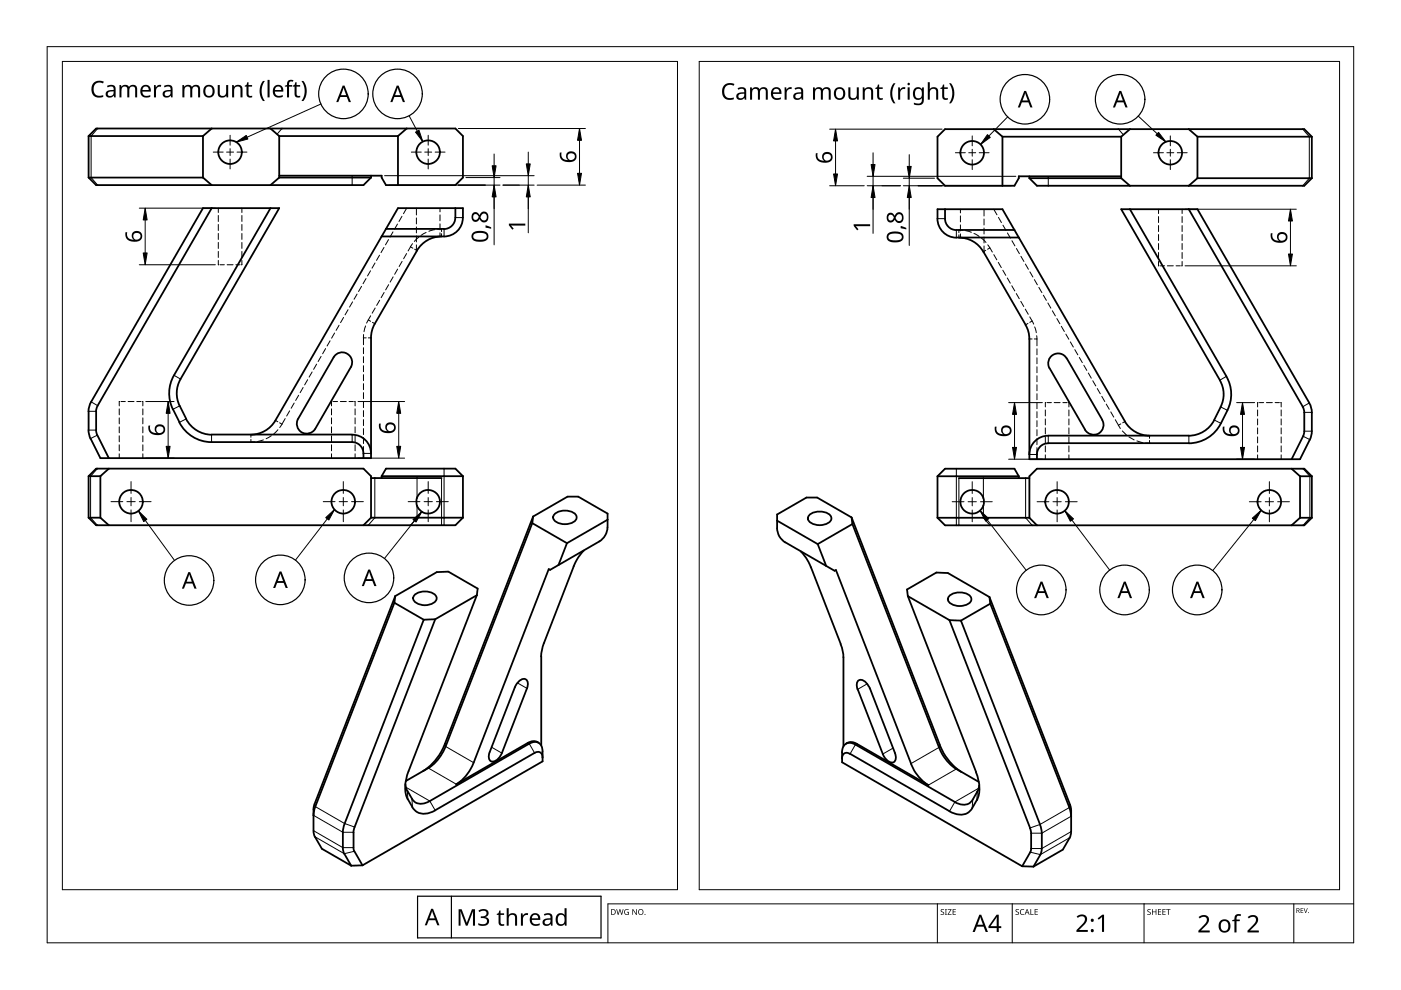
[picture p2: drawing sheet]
<svg xmlns="http://www.w3.org/2000/svg" width="297mm" height="210mm" viewBox="0 0 297 210" stroke-linecap="round" stroke-linejoin="round" font-family="sans-serif">
<g fill="none" stroke="#000" stroke-width=".38">
<path d="M18.8 37.6l1.6 1.6h56.7l1.6-1.6M18.8 28.8l1.6-1.6h76.2l1.6 1.6v8.8l-1.6 1.6h-14.8l-.9-1.6v-.4h-21.7M18.8 37.6h24.2M18.8 28.8v8.8M18.8 28.8h24.2M43 37.6l1.9 1.6M43 28.8v8.8M44.9 27.2l-1.9 1.6M57.4 27.2l1.8 1.6M59.2 28.8h25.2M59.2 37.6l-1.8 1.6M59.2 28.8v8.8"/>
<path d="M78.7 37.6h-19.5M78.7 37.2v.4M84.4 28.8v10.4M86.2 27.2l-1.8 1.6M210.7 27.4l1.8 1.6M212.5 29v10.4M212.5 29h25.2M218.3 37.4v.4M218.3 37.8l1.6 1.6h56.6l1.6-1.6M237.7 37.8h-19.4M237.7 37.8l1.9 1.6M237.7 29v8.8"/>
<path d="M239.6 27.4l-1.9 1.6M252 27.4l1.9 1.6M253.9 37.8h24.2M253.9 29v8.8M253.9 37.8l-1.9 1.6M253.9 29h24.2M278.1 29l-1.6-1.6h-76.1l-1.6 1.6v8.8l1.6 1.6h14.7l.9-1.6v-.4h21.7M278.1 29v8.8M44.9 44.1l-24.2 41.9-.3 1.2M57.4 44.1l-20.5 35.5M80.9 50.1l-22.5 39M88.4 53.1l-8.9 15.5-.7 2-.1 26.5h-57.4l-2.1-4.1"/>
<path d="M93.6 50.1a6 6 0 0 0-5.2 3M96.5 46.2a2.4 2.4 0 0 1-2.4 2.4l-12.3-.1M96.6 44.1v2M98.1 46.2a4 4 0 0 1-4 3.9h-13.2M98.2 46.1v-2h-13.8l-3.5 6M200.4 44.4a3.9 3.9 0 0 0 .9 3.8l.9 .5 .5 .1h12.4M202.8 50.4h13.2M203.3 50.4a5.9 5.9 0 0 1 5.2 3M208.5 53.4l8.9 15.5M216 50.4l-3.5-6h-13.7a5.5 5.5 0 0 0 1.1 4.8 4 4 0 0 0 2.8 1.2M216 50.4l22.5 39a6.1 6.1 0 0 0 5.2 3M239.6 44.4l20.4 35.4"/>
<path d="M252 44.4l24.3 42.1 .2 1v4.5l-2.7 5.4M36.9 79.6a7.7 7.7 0 0 0-.2 7.2M217.4 68.9l.6 1.4 .2 1.6M218.3 71.9v25.5h57.3l2.1-4.2M226.1 76a2.1 2.1 0 0 0-2.8-.8 2.1 2.1 0 0 0-.8 2.9l7.6 13a2.08 2.08 0 0 0 2.8 .8 2.08 2.08 0 0 0 .8-2.9M226.2 76l7.5 13M260 79.8a7.5 7.5 0 0 1 .2 7.2M18.8 91.2l.4 1.8M18.8 87.2v4M20.4 91.2l.2 1.1 2.5 4.8M20.4 87.2v4M23.1 99.4l-1.8 1.6"/>
<path d="M36.7 86.8l1.4 2.7M38 89.5a7.7 7.7 0 0 0 6.8 4.2M38.3 80.4a6 6 0 0 0-.2 5.7l1.4 2.7M38.3 80.4l20.9-36.3h-16.2l-23.7 41.1-.3 .8-.2 1.2M39.5 88.8a6.2 6.2 0 0 0 5.3 3.4M58.4 89.2a6.1 6.1 0 0 1-5.2 3M63.2 88.8l7.5-13.1a2.1 2.1 0 0 1 2.9-.7 2.1 2.1 0 0 1 .8 2.8l-7.6 13.1a2.11 2.11 0 0 1-2.8 .8 2.11 2.11 0 0 1-.8-2.9M74.6 92.2a3.9 3.9 0 0 1 4.1 4M74.6 93.7a2.38 2.38 0 0 1 2.4 2.5l.1 .9M74.7 92.1h-29.8M74.7 93.7h-29.8M219.9 96.4v1"/>
<path d="M257.4 89.1a6.1 6.1 0 0 1-5.3 3.3h-29.8a4 4 0 0 0-4.1 4M258.6 80.6a5.8 5.8 0 0 1 .2 5.7M258.6 80.6l-20.9-36.2h16.2l23.9 41.4 .3 1.2v4.5l-.4 1.7M258.8 86.3l-1.4 2.7M258.8 89.8a7.5 7.5 0 0 1-6.7 4.2h-29.9a2.37 2.37 0 0 0-2.4 2.4M260.2 87l-1.3 2.8M273.8 99.4l1.8 1.6M18.8 101l1.6-1.6h56.7l1.6 1.6v8.8M18.8 101v8.8M18.8 101h2.5M18.8 109.8l1.6 1.6h76.2l1.6-1.6M18.8 109.8h2.5"/>
<path d="M21.3 109.8l1.8 1.6M21.3 101v8.8M78.7 109.8l-1.6 1.6M78.7 109.8h19.5M78.7 101.4h14.9M80.9 101v.4M80.9 101h17.3M98.2 101v8.8M98.2 101l-1.6-1.6h-14.8l-.9 1.6M112.9 110.9l-18.4 47.4M112.9 110.9l7.3 4.3M113 109.5l-18.7 48.2"/>
<path d="M113 109.5l7.3-4.2h2.3l6.2 3.6v3a3.6 3.6 0 0 1-1.7 2.9l-8.7 5M113 109.5l-.1 1.4M117.6 109a3.4 3.4 0 0 1 4.6 .3 1.24 1.24 0 0 1-1.2 1.6 3.4 3.4 0 0 1-3.6-.8l-.1-.4zM118.4 119.8l-1.8 1-.3-.1-15.9 41M120.2 115.2l-1.8 4.6M123.8 116.7a10.1 10.1 0 0 0-2.2 3.4l-6.5 16.7-.4 2.4M128.8 110.2l-8.6 5M164.8 112a3.6 3.6 0 0 0 1.7 3l10.5 6 .2-.1 16 41a9 9 0 0 0 3.6 4.6l-15.1-8.8a1.97 1.97 0 0 0-2.3 0M164.8 110.4l8.6 5M169.8 116.9a9.3 9.3 0 0 1 2.1 3.4M171.6 109.2a3.7 3.7 0 0 1 4.3 0 1.19 1.19 0 0 1 .2 1.2 1.19 1.19 0 0 1-1.1 .7 3.3 3.3 0 0 1-3.6-.8l-.1-.4zM173.4 115.4l1.8 4.6"/>
<path d="M180.6 109.7l18.6 48.2a12.2 12.2 0 0 0 4.7 5.8M180.6 109.7l-7.4-4.2h-2.2l-6.2 3.6v2.9M180.6 109.7l.1 1.4M180.7 111.1l18.4 47.4a9.4 9.4 0 0 0 3.6 4.5M180.7 111.1l-7.3 4.3M198.8 101h17.2M198.8 109.8l1.6 1.6h76.1l1.6-1.6M198.8 109.8h19.5M198.8 101l1.6-1.6h14.7l.9 1.6M198.8 101v8.8M216 101v.4M218.3 109.8l1.6 1.6"/>
<path d="M218.3 101.4h-15M275.6 109.8h2.5M275.6 109.8l-1.8 1.6M275.6 101v8.8M278.1 101h-2.5M278.1 101l-1.6-1.6h-56.6l-1.6 1.6v8.8M278.1 101v8.8M83.6 127.8l6.2 3.6M83.6 127.8l-16.7 43.2M83.8 126.4l-.2 1.4M83.8 126.4l-17.1 44.1M87.9 126.1a3.4 3.4 0 0 1 4.6 .4 1.26 1.26 0 0 1-1.1 1.6 3.3 3.3 0 0 1-3.7-.9l-.1-.4z"/>
<path d="M89.8 131.4l-16.7 43.2M92.3 131.3l-17.1 44.1-.3 1.1M92.3 131.3l-2.5 .1M101.1 126.2l.2-1.4-6.2-3.6-2.5 .1-8.8 5.1M101.1 126.2l-8.8 5.1M101.1 126.2l-14.5 37.3M114.8 139.1v18.9M171.9 120.2l6.4 16.4M178.2 136.6l.6 2.3v19.3M192.5 126.4l-.2-1.4 6.2-3.6 2.5 .1 8.8 5.1M192.5 126.4l8.8 5.1M192.5 126.4l14.4 37.3"/>
<path d="M201.3 131.5l17.2 44.3 .1 .9M201.3 131.5l2.4 .1M201.3 126.3a3.7 3.7 0 0 1 4.3 0 1.19 1.19 0 0 1 .2 1.3 1.19 1.19 0 0 1-1.1 .7 3.3 3.3 0 0 1-3.6-.9l-.1-.3zM203.7 131.6l16.8 43.2M209.8 126.6l.2 1.4M209.8 126.6l17.1 44M210 128l-6.3 3.6M210 128l16.7 43.2M94.3 157.7a11.8 11.8 0 0 1-4.6 5.8M94.4 158.3a9.6 9.6 0 0 1-3.6 4.6M109.1 145.8a2.8 2.8 0 0 1 2.1-1.9 1.31 1.31 0 0 1 .5 2.1l-5.3 13.7a2.74 2.74 0 0 1-2 1.8 1.31 1.31 0 0 1-.6-2M109.2 145.7l-5.4 13.7"/>
<path d="M111.9 157.5l-15.2 8.8a9.5 9.5 0 0 0 3.7-4.6M112.2 157.7a1.72 1.72 0 0 1 2-.2 1.72 1.72 0 0 1 .8 1.8v2.1l-38.1 22.1M112.2 157.7l-21.1 12.1M114.2 157.5l-.3-.2a1.9 1.9 0 0 0-2 .2M178.5 159.5v2.1l38.2 22.1M180.2 159.9a1.03 1.03 0 0 0-1.2-.2 1.03 1.03 0 0 0-.5 1.1M180.2 159.8l21.1 12.2a3.5 3.5 0 0 0 4.4-.1l.2-.2a7.2 7.2 0 0 0 1-8M181.4 157.9a1.75 1.75 0 0 0-2-.2 1.75 1.75 0 0 0-.9 1.8M181.4 157.9l21 12.1M181.8 146.2a1.34 1.34 0 0 1 .6-2.1 2.9 2.9 0 0 1 2 1.8l5.3 13.8a1.31 1.31 0 0 1-.5 2 2.9 2.9 0 0 1-2-1.8M181.9 146.2l5.3 13.7M66.5 176.2l.3 1.2 1.4 2.6 6.3 3.5"/>
<path d="M66.7 170.5l-.2 1.1v4.5M66.8 171l-.3 1.9M72.7 176.5l.1 3.9 1.7 3.1M73.1 174.6l-.4 1.9M75 176.5l-.1 3.2 .2 .8M85.9 166.3l.4 1.4M86.4 167.6l.9 1.7a2.26 2.26 0 0 0 3.3 .8l.5-.2M86.5 169.5l1 1.6M86.6 163.5a7.5 7.5 0 0 0-.2 6M87.4 171.2a3.1 3.1 0 0 0 4.2 .9l.6-.3M90.8 162.8l-4.8 2.8M115 160.6a1.03 1.03 0 0 0-.5-1.1 1.03 1.03 0 0 0-1.2 .2l-21 12.1"/>
<path d="M202.8 163l4.7 2.8M206.2 169.6a2.25 2.25 0 0 1-3.2 .7l-.6-.2M207.2 167.8l-1 1.7M207.6 166.5l-.4 1.4M218.6 179.9l-.2 .8-1.7 3M218.6 176.7v3.2M220.5 174.8l.4 1.5v3.6M220.9 179.9l-.3 1.3M226.7 171.3l.3 .7 .1 1.1M226.8 177.6l-1.5 2.5-6.2 3.6M226.9 170.7l.2 1.1M227.1 176.3l-.3 1.3"/>
<path d="M227.1 171.8v4.5M75.1 180.5l1.8 3M76.9 183.5h-2.4M216.7 183.7h2.4M220.6 181.2l-1.5 2.5"/>
<circle cx="48.8" cy="32.3" r="2.5"/>
<circle cx="90.8" cy="32.3" r="2.49"/>
<circle cx="206.1" cy="32.4" r="2.5"/>
<circle cx="248.1" cy="32.4" r="2.5"/>
<circle cx="27.8" cy="106.4" r="2.5"/>
<circle cx="72.8" cy="106.4" r="2.5"/>
<circle cx="90.8" cy="106.4" r="2.51"/>
<circle cx="206.1" cy="106.4" r="2.5"/>
<circle cx="224.1" cy="106.4" r="2.5"/>
<circle cx="269.1" cy="106.4" r="2.5"/>
</g>
<g fill="none" stroke="#000" stroke-width=".21">
<path d="M20.7 27.2l-1.4 1.6v8.8l1.4 1.6M59.8 27.2l-1.1 1.3M74.7 37.2v2M222.3 37.4v2M237.1 27.4l1.1 1.2M276.2 27.4l1.4 1.6v8.8l-1.4 1.6M94.2 48.5v1.6M96.6 46.1h1.6M198.8 46.4h1.6M202.8 48.8v1.6M36.9 79.6l1.4 .8M260 79.8l-1.4 .8"/>
<path d="M18.8 87.2h1.6M19.3 85.2l1.4 .8M20.4 91.2h-1.6M20.6 92.3l-1.4 .7M20.6 99.4l-1.4 1.6v8.8l1.4 1.6M38.1 86.1l-1.4 .7M39.5 88.8l-1.4 .7M44.9 92.1v1.6M74.7 92.1v1.6M78.7 96.1h-1.6M94.2 99.4v12M202.8 99.4v12"/>
<path d="M219.9 96.4h-1.6M222.3 92.4v1.6M252.1 92.4v1.6M257.4 89l1.5 .8M258.8 86.3l1.4 .7M276.3 92.5l1.4 .7M276.3 99.4l1.4 1.6v8.8l-1.4 1.6M276.5 87.4h1.6M277.6 85.4l-1.4 .8M278.1 91.4h-1.6M79.5 101.4v8.4l-1.4 1.6M88.4 101.4v4.2"/>
<path d="M88.4 107.2v2.6l-1.4 1.6M93.6 101.4v10M203.3 101.4v10M208.5 101.4v4.2M208.5 107.2v2.6l1.4 1.6M217.4 101.4v8.4l1.4 1.6M94.3 157.7l.2 .6 5.9 3.4M104.2 158.4l2.2 1.3M109.7 144.8l2 1.2M111.9 157.5l.3 .2 1.1 1.9M181.7 157.7l-.3 .2-1.2 1.9M183.9 145l-2 1.2"/>
<path d="M189.4 158.6l-2.2 1.3M199.2 157.9l-.1 .6-5.9 3.4M66.5 176.1l6.2 3.6h2.3M66.5 172.9l6.2 3.6h2.3M66.7 170.5l.2 .5 6.2 3.6 2.1 .8M66.8 177.4l6.2 3.6 2.1-.5M86.1 166.9l5 2.9 1.2 2M86.4 167.6l.1 1.9M87.3 169.3l.2 1.8M90.8 162.8l5.9 3.5M202.8 163l-6 3.5M206.2 169.5l-.1 1.8"/>
<path d="M207.2 167.8l-.1 1.9M207.5 167.1l-5.1 2.9-1.1 2M226.8 177.6l-6.2 3.6M226.9 170.6l-.2 .6-6.2 3.6-2.1 .7M227.1 173.1l-6.2 3.6h-2.3M227.1 176.3l-6.2 3.6h-2.3M218.4 180.7l2.2 .5"/>
</g>
<g fill="none" stroke="#000" stroke-width=".21">
<path d="M46.3 44.1v1M46.3 45.7v1.3M46.3 47.6v1.3M46.3 49.5v1.3M46.3 51.4v1.3M46.3 53.3v1.3M46.3 55.2v.9h.1M47.6 56.1h-.9M48.2 56.1h1.2M50 56.1h.9M51.3 44.1v1M51.3 45.7v1.3"/>
<path d="M51.3 47.6v1.3M51.3 49.5v1.3M51.3 51.4v1.3M51.3 53.3v1.3M51.3 55.2v.9h-.1M77.6 59.1l-.6 1.1M78.6 57.4l-.7 1.1M79.5 55.8l-.6 1.1M80.5 54.1l-.7 1.1M81.4 52.5l-.6 1.1M82.4 50.8l-.7 1.1M83.3 49.2l-.6 1.1"/>
<path d="M83.4 58.7l-.7 1.1M84.3 47.5l-.7 1.1M84.3 57.1l-.6 1.1M85.2 45.9l-.6 1.1M85.3 55.4l-.7 1.1M86.2 53.8l-.6 1.1M86.2 44.1l-.7 1.2M87 52.3l-.5 .9M87.5 51.7l-.5 .6M88.3 44.1v1.5M88.3 46.2v1.3M88.3 48.1v1.3"/>
<path d="M88.3 50v1.3M88.3 51.9v1.5M88.8 50.3l-1 .9M90.3 49.3l-1.1 .6M92.2 48.7l-1.3 .3M93.3 50.2l-1.1 .1M93.3 44.1v.8M93.3 45.6v1.2M93.3 47.5v1.2M93.3 49.4v.7M93.6 48.6h-.8M203.3 48.8h.8"/>
<path d="M203.6 50.4l1.1 .2M203.6 44.4v.7M203.6 45.8v1.2M203.6 47.7v1.3M203.6 49.6v.8M204.7 48.9l1.3 .3M206.5 49.5l1.1 .6M208.1 50.5l.9 .9M208.6 44.4v1.4M208.6 46.4v1.3M208.6 48.3v1.3M208.6 50.2v1.3"/>
<path d="M208.6 52.2v1.4M209.4 51.9l.4 .7M209.9 52.6l.5 .8M210.7 44.4l.7 1.1M210.7 54l.6 1.1M211.7 55.6l.6 1.1M211.7 46.1l.6 1.1M212.6 57.3l.6 1.1M212.6 47.7l.7 1.1M213.6 58.9l.6 1.1M213.6 49.4l.6 1.1M214.5 51l.7 1.1"/>
<path d="M215.5 52.7l.6 1.1M216.5 54.3l.6 1.1M217.4 56l.6 1.1M218.4 57.6l.6 1.1M219.3 59.3l.6 1.1M245.6 44.4v.9M245.6 45.9v1.3M245.6 47.8v1.3M245.6 49.7v1.3M245.6 51.6v1.3M245.6 53.5v1.3M245.6 55.4v1h.1"/>
<path d="M246 56.4h.9M247.5 56.4h1.3M250.3 56.4h-1M250.6 44.4v.9M250.6 45.9v1.3M250.6 47.8v1.3M250.6 49.7v1.3M250.6 51.6v1.3M250.6 53.5v1.3M250.6 55.4v1h-.1M66.2 78.9l-.7 1.1M67.1 77.2l-.6 1.1"/>
<path d="M68.1 75.6l-.7 1.1M69 73.9l-.6 1.1M70 72.3l-.6 1.1M70.9 70.6l-.6 1.1M71.9 69l-.6 1.1M72.8 67.3l-.6 1.1M73.8 65.7l-.6 1.1M74.7 64l-.6 1.1M75.7 62.4l-.6 1.1M76.7 60.7l-.7 1.1M77.1 73.7v1.3M77.1 75.6v1.3"/>
<path d="M77.1 77.5v1.3M77.1 79.4v1.3M77.1 70.9v2.2M77.5 69.1l-.3 1.2M78.1 67.9l-.4 .6M78.6 67l-.5 .8M79.5 65.3l-.6 1.1M80.5 63.7l-.6 1.1M81.4 62l-.6 1.1M82.4 60.4l-.6 1.1M214.5 60.6l.7 1.1M215.5 62.2l.6 1.1"/>
<path d="M216.4 63.9l.7 1.1M217.4 65.5l.6 1.1M218.3 67.2l.5 .9M218.8 68.1l.4 .6M219.4 69.3l.3 1.2M219.8 71.2v.7M219.9 71.9v1.4M219.9 74v1.2M219.9 75.9v1.2M219.9 77.8v1.2M219.9 79.7v1.2M220.3 60.9l.6 1.1"/>
<path d="M221.2 62.6l.7 1.1M222.2 64.2l.6 1.1M223.1 65.9l.7 1.1M224.1 67.5l.6 1.1M225 69.2l.7 1.1M226 70.8l.6 1.1M226.9 72.5l.7 1.1M227.9 74.1l.6 1.1M228.8 75.8l.7 1.1M229.8 77.4l.6 1.1M230.7 79.1l.7 1.1M25.3 86.7v1.3"/>
<path d="M25.3 88.6v1.3M25.3 90.5v1.3M25.3 92.4v1.3M25.3 94.3v1.3M25.3 96.2v.9M25.4 85.1h-.1v1M25.7 85.1h.9M27.2 85.1h1.2M29.9 85.1h-.9M30.2 85.1h.1v1M30.3 86.7v1.3M30.3 88.6v1.3"/>
<path d="M30.3 90.5v1.3M30.3 92.4v1.3M30.3 94.3v1.3M30.3 96.2v.9M54 93.7h-.8M55.8 93.3l-1.2 .3M57.5 92.4l-1.1 .6M58.9 91.1l-.9 .9M60.5 88.8l-1.2 1.8M61.4 87.1l-.6 1.1M62.4 85.5l-.7 1.1M63.3 83.8l-.6 1.1"/>
<path d="M64.3 82.2l-.7 1.1M65.2 80.5l-.6 1.1M70.3 86.7v1.3M70.3 88.6v1.3M70.3 90.5v1.3M70.3 92.4v1.3M70.3 94.3v1.3M70.3 96.2v.9M70.4 85.1h-.1v1M70.7 85.1h.9M72.2 85.1h1.2M74.9 85.1h-.9"/>
<path d="M75.2 85.1h.1v1M75.3 86.7v1.3M75.3 88.6v1.3M75.3 90.5v1.3M75.3 92.4v1.3M75.3 94.3v1.3M75.3 96.2v.9M77.1 81.3v1.3M77.1 83.3v1.2M77.1 85.2v1.2M77.1 87.1v1.2M77.1 89v1.2"/>
<path d="M77.1 90.9v1.2M77.1 92.8v1.2M77.1 94.7v1.4M219.9 81.6v1.2M219.9 83.5v1.2M219.9 85.4v1.3M219.9 87.3v1.3M219.9 89.2v1.3M219.9 91.1v1.3M219.9 93v1.3M219.9 94.9v1.5M221.6 86.9v1.3"/>
<path d="M221.6 88.8v1.3M221.6 90.7v1.3M221.6 92.6v1.3M221.6 94.5v1.3M221.6 96.4v1M221.7 85.4h-.1v.9M222.9 85.4h-.9M223.5 85.4h1.3M225.3 85.4h1M226.5 85.4h.1v.9M226.6 86.9v1.3M226.6 88.8v1.3"/>
<path d="M226.6 90.7v1.3M226.6 92.6v1.3M226.6 94.5v1.3M226.6 96.4v1M231.7 80.7l.6 1.1M232.6 82.4l.7 1.1M233.6 84l.6 1.1M234.6 85.7l.6 1.1M235.5 87.3l.6 1.1M236.5 89l.6 1.2M237.1 90.2l.4 .7M238 91.4l.8 .9"/>
<path d="M239.4 92.6l1.1 .7M241 93.5l1.3 .4M242.9 94h.8M266.6 86.9v1.3M266.6 88.8v1.3M266.6 90.7v1.3M266.6 92.6v1.3M266.6 94.5v1.3M266.6 96.4v1M266.7 85.4h-.1v.9M267.9 85.4h-.9M268.5 85.4h1.3"/>
<path d="M270.3 85.4h1M271.5 85.4h.1v.9M271.6 86.9v1.3M271.6 88.8v1.3M271.6 90.7v1.3M271.6 92.6v1.3M271.6 94.5v1.3M271.6 96.4v1"/>
</g>
<g fill="none" stroke="#000" stroke-width=".21">
<path d="M87 52.3l.5 .3M87.9 52.8l.5 .3M93.6 48.5v.6M93.6 49.6v.5M203.3 48.8v.5M203.3 49.8v.6M209 53.1l-.5 .3M209.9 52.6l-.5 .2M77.6 71.6h-.5M78.1 67.8l.5 .3M78.7 71.6h-.6M79 68.3l.5 .3"/>
<path d="M217.9 68.6l-.5 .3M218.8 71.9h-.5M218.8 68.1l-.5 .3M219.9 71.9h-.6M53.2 92.1v.6M53.2 93.2v.5M58.4 89.1l.5 .3M59.3 89.6l.5 .3M237.6 89.9l-.5 .3M238.5 89.4l-.5 .3M243.7 92.4v.5M243.7 93.4v.6"/>
</g>
<path d="M198.7 191.6v8.3M214.6 191.6v8.3M242.6 191.6v8.3M274.3 191.6v8.3M287 191.6h-158.1v8.3" fill="none" stroke="#000" stroke-width=".21"/>
<g fill="#000">
<path d="M130.7 192.8h.1l.3 1 .3-1h.1l.3 1 .2-1h.2l-.3 1.2h-.2l-.3-1.1-.3 1.1h-.1zM132.5 192.9l.6-.2 .2 .1v.1a.5 .5 0 0 0-.8 .4 .5 .5 0 0 0 .7 .5v-.3h-.3v-.2h.4v.6a.66 .66 0 0 1-.8-.1 .66 .66 0 0 1 0-.9zM134.1 192.8h.1l.7 1v-1h.1v1.2h-.1l-.7-1v1h-.1zM199.5 192.9l.4-.2 .3 .1-.1 .1a.25 .25 0 0 0-.4-.1 .25 .25 0 0 0 0 .4l.4 .2 .1 .4-.4 .2-.4-.1 .1-.1a.27 .27 0 0 0 .4 .1 .27 .27 0 0 0 0-.4l-.4-.3zM200.3 192.8h.5l-.2 .1v1l.2 .1h-.5l.2-.1v-1zM200.9 192.8h.8l-.6 1h.7v.2h-.9l.6-1.1h-.6zM202 192.8h.7v.1h-.6v.4h.5v.1h-.5v.4h.6v.2h-.7zM215.4 192.9l.4-.2 .2 .1v.1a.25 .25 0 0 0-.4-.1 .25 .25 0 0 0 0 .4l.4 .2v.4l-.4 .2-.3-.1 .1-.1a.27 .27 0 0 0 .4 .1 .27 .27 0 0 0-.1-.4l-.3-.3zM216.4 192.9l.4-.2 .4 .1-.1 .1a.49 .49 0 0 0-.7 .5 .49 .49 0 0 0 .7 .4 .57 .57 0 0 1-.8 0 .57 .57 0 0 1 .1-.8zM218.5 192.8h.1v1h.6v.2h-.7zM219.4 192.8h.6v.1h-.5v.4h.5v.1h-.5v.4h.5v.2h-.6zM228.3 194.3a1.21 1.21 0 0 1 1.4-.4 1.21 1.21 0 0 1 .8 1.2l-.4 .7-1.3 1.4h1.8v.4h-2.4v-.4l1.2-1.2a1.03 1.03 0 0 0 .3-1.7h-.5l-.7 .3z"/>
<path d="M232.7 194.7l1-.8h.4v3.7h-.5l.1-3.2-.7 .6zM243.3 192.9l.4-.2 .3 .1-.1 .1a.25 .25 0 0 0-.4-.1 .25 .25 0 0 0 0 .4l.4 .2 .1 .4-.4 .2-.4-.1 .1-.1a.27 .27 0 0 0 .5 .1 .27 .27 0 0 0-.1-.4l-.4-.3zM244.3 192.8h.1v.5h.6v-.5h.2v1.2h-.2v-.6h-.6v.6h-.1zM245.5 192.8h.7v.1h-.5v.4h.5v.1h-.5v.4h.5v.2h-.7zM246.5 192.8h.6v.1h-.5v.4h.5v.1h-.5v.4h.5v.2h-.6zM247.3 192.8h.9v.1h-.4v1.1h-.2v-1.1h-.3zM254.1 194.4a1.21 1.21 0 0 1 1.4-.4 1.21 1.21 0 0 1 .8 1.2l-.3 .7-1.4 1.4h1.9v.4h-2.4v-.4l1.1-1.1a1.03 1.03 0 0 0 .3-1.8h-.5l-.6 .3zM261.9 194l.5-.2h.5l.2 .1-.1 .3a.58 .58 0 0 0-.7 .1 .58 .58 0 0 0-.1 .7h.7v.3h-.7v2.4h-.5v-2.4h-.5v-.2l.5-.2zM264.5 194.4a1.21 1.21 0 0 1 1.4-.4 1.21 1.21 0 0 1 .8 1.2l-.3 .7-1.3 1.4h1.8v.4h-2.4v-.4l1.1-1.1a1.03 1.03 0 0 0 .3-1.8h-.5l-.6 .3zM275.8 192.6h.5v.1h-.4v.3h.4v.1h-.4v.4h.4v.1h-.5zM276.4 192.6h.1l.3 .8 .3-.8h.2l-.4 1h-.1z"/>
<path d="M129.6 192.8h.3a.55 .55 0 0 1 .6 .6 .56 .56 0 0 1-.6 .6h-.3zM129.7 192.9v.9h.2a.43 .43 0 0 0 .5-.4 .41 .41 0 0 0-.5-.5z"/>
<path d="M135.2 193.4a.61 .61 0 0 1 1.2 0 .61 .61 0 0 1-1.2 0zM135.6 193a.47 .47 0 0 0-.1 .7 .47 .47 0 0 0 .7-.1 .45 .45 0 0 0 0-.6 .45 .45 0 0 0-.6 0z"/>
<path d="M207.6 193.9h.4l1.5 3.7h-.5l-.5-1.1h-1.4l-.4 1.1h-.5zM207.8 194.4l-.5 1.7h1.1z"/>
<path d="M211.3 193.9h.5v2.5h.5v.4h-.5v.8h-.5v-.8h-1.7v-.4zM211.3 194.4l-1.3 2h1.3z"/>
<path d="M217.7 192.8h.1l.5 1.2h-.2l-.1-.4h-.5l-.1 .4h-.2zM217.8 192.9l-.2 .6h.4z"/>
<path d="M258.7 195.3a1.28 1.28 0 0 1 1.5-.3 1.28 1.28 0 0 1 .7 1.3 1.3 1.3 0 0 1-1.5 1.4 1.3 1.3 0 0 1-1-1.7zM259.1 195.4l-.3 .9a.83 .83 0 0 0 .8 1.1 .83 .83 0 0 0 .8-1.1 .84 .84 0 0 0-.3-.9 .84 .84 0 0 0-1 0z"/>
<path d="M274.9 192.6h.3a.29 .29 0 0 1 .3 .2 .29 .29 0 0 1-.2 .3l.3 .5h-.2l-.2-.4h-.2v.4h-.1zM275 192.7v.3h.2a.19 .19 0 0 0 .2-.1 .19 .19 0 0 0-.3-.2z"/>
<circle cx="136.8" cy="193.9" r=".11"/>
<circle cx="231.6" cy="197.3" r=".33"/>
<circle cx="231.6" cy="195.1" r=".34"/>
<circle cx="277.5" cy="193.5" r=".09"/>
</g>
<path d="M10 9.9h277v190h-277z" fill="none" stroke="#000" stroke-width=".21"/>
<g fill="#000">
<path d="M97.2 192.8h.7l1.1 2.8 1.1-2.8h.6v3.5h-.4v-3.1l-1.2 3.1h-.3l-1.2-3.1v3.1h-.4zM101.4 193.1a1.25 1.25 0 0 1 1.3-.4 1.25 1.25 0 0 1 .9 .9 .85 .85 0 0 1-.7 .9 .93 .93 0 0 1 .8 1 .93 .93 0 0 1-1 .8l-1.3-.2v-.4a1.24 1.24 0 0 0 1.8-.3 .71 .71 0 0 0-.9-.7h-.4v-.4a.81 .81 0 0 0 .9-.1 .81 .81 0 0 0 .3-.8 1.02 1.02 0 0 0-1.5 0zM105.9 193h.2v.6h.8v.4h-.8v1.5l.3 .4h.5v.3a.8 .8 0 0 1-1.2-.7v-1.5h-.4v-.2l.4-.2zM107.4 192.6h.5l-.1 1.4a1 1 0 0 1 1.1-.3 1 1 0 0 1 .7 .9v1.7h-.4v-1.7a.7 .7 0 0 0-.9-.6 .7 .7 0 0 0-.4 .9v1.4h-.5zM110.4 193.6h.4l.1 .5 .4-.4 .7-.1-.1 .4h-.5a.84 .84 0 0 0-.5 .9v1.4h-.5z"/>
<path d="M91.4 192.7h.4l1.4 3.5h-.5l-.4-1.1h-1.4l-.4 1.1h-.4zM91.6 193.1l-.5 1.6h1.1z"/>
<path d="M112.6 194a1.13 1.13 0 0 1 1.4-.3 1.13 1.13 0 0 1 .6 1.3h-1.8a1 1 0 0 0 .6 1 1 1 0 0 0 1-.2v.3a1.42 1.42 0 0 1-1.8-.2 1.42 1.42 0 0 1 0-1.9zM113 194.2l-.2 .5h1.3a.63 .63 0 0 0-.6-.7z"/>
<path d="M115.3 193.8a1.07 1.07 0 0 1 1.1-.2 1.07 1.07 0 0 1 .7 .9v1.8h-.3l-.1-.4a.85 .85 0 0 1-1.3 .3 .85 .85 0 0 1 .1-1.4l1.2-.1a.61 .61 0 0 0-.2-.7 .61 .61 0 0 0-.7 0l-.4 .2zM115.6 195.2l-.1 .1a.43 .43 0 0 0 0 .5 .43 .43 0 0 0 .4 .2 .75 .75 0 0 0 .8-1z"/>
<path d="M118.2 193.8a1.1 1.1 0 0 1 1.5 .2v-1.4h.4v3.7h-.3l-.1-.4a1.09 1.09 0 0 1-1.3 .3 1.09 1.09 0 0 1-.6-1.2l.1-.6zM118.5 194.1a1.05 1.05 0 0 0-.3 1.1 1.05 1.05 0 0 0 .9 .7 1.14 1.14 0 0 0 0-1.9z"/>
</g>
<path d="M88.5 190h38.9v8.9h-38.9zM95.7 190v8.9" fill="none" stroke="#000" stroke-width=".25"/>
<g fill="none" stroke="#000" stroke-width=".21">
<path d="M45.2 32.2h2.1M48.8 28.7v2.1M48.8 31.5v1.5M48.8 33.7v2.1M49.5 32.2h-1.4M52.4 32.2h-2.1M87.2 32.2h2.1M90.8 28.7v2.1M90.8 31.5v1.5M90.8 33.7v2.1M91.5 32.2h-1.4M94.4 32.2h-2.1"/>
<path d="M202.6 32.4h2.1M206.1 28.8v2.1M206.1 31.6v1.5M206.1 33.9v2.1M206.9 32.4h-1.5M209.7 32.4h-2.1M244.6 32.4h2.1M248.1 28.8v2.1M248.1 31.6v1.5M248.1 33.9v2.1M248.9 32.4h-1.5M251.7 32.4h-2.1"/>
<path d="M26 106.4h-2.5M26.9 106.4h1.8M27.8 108.1v2.5M27.8 102.1v2.5M27.8 105.5v1.7M29.5 106.4h2.5M71 106.4h-2.5M71.9 106.4h1.8M72.8 108.1v2.5M72.8 102.1v2.5M72.8 105.5v1.7M74.5 106.4h2.5"/>
<path d="M89 106.4h-2.5M89.9 106.4h1.8M90.8 102.1v2.5M90.8 105.5v1.7M90.8 108.1v2.5M92.5 106.4h2.5M204.4 106.4h-2.5M205.3 106.4h1.7M206.1 102.1v2.5M206.1 105.5v1.8M206.1 108.1v2.5M207.9 106.4h2.5"/>
<path d="M222.4 106.4h-2.5M223.3 106.4h1.7M224.1 102.1v2.5M224.1 105.5v1.8M224.1 108.1v2.5M225.9 106.4h2.5M267.4 106.4h-2.5M268.3 106.4h1.7M269.1 102.1v2.5M269.1 105.5v1.8M269.1 108.1v2.5M270.9 106.4h2.5"/>
</g>
<g fill="#000">
<path d="M19.8 17.6a1.95 1.95 0 0 1 2.2-.3l-.2 .4a1.36 1.36 0 0 0-1.6 .1 1.36 1.36 0 0 0-.3 1.7 1.32 1.32 0 0 0 2 .7v.4a1.77 1.77 0 0 1-2.1-.4 1.77 1.77 0 0 1-.3-2zM32.6 18h.4l.1 .5 .4-.4 .7-.1-.1 .4h-.5a.84 .84 0 0 0-.5 .9v1.3h-.5zM46.2 18h.4v1.7a.7 .7 0 0 0 .9 .6 .7 .7 0 0 0 .4-.9v-1.4h.5v2.6h-.4v-.3a1.01 1.01 0 0 1-1.1 .3 1.01 1.01 0 0 1-.7-.9zM55.8 17.2h.4a3.6 3.6 0 0 0 0 4.2 .98 .98 0 0 1-1-.9 3.6 3.6 0 0 1 .6-3.3zM61.1 17.2l.4-.3h.5l.2 .1-.1 .3a.55 .55 0 0 0-.7 .1 .55 .55 0 0 0-.1 .6h.6v.4h-.6v2.2h-.4v-2.2h-.5v-.2l.5-.2zM63.9 17.2a.99 .99 0 0 1 .9 .9l.2 1.2a3.2 3.2 0 0 1-.7 2.1h-.4a3.6 3.6 0 0 0 0-4.2zM153.5 18.1a1.95 1.95 0 0 1 2.2-.3l-.2 .4a1.36 1.36 0 0 0-1.6 .1 1.36 1.36 0 0 0-.3 1.7 1.32 1.32 0 0 0 2 .7v.3a1.77 1.77 0 0 1-2.1-.3 1.77 1.77 0 0 1-.3-2zM166.3 18.5h.4l.1 .5 .4-.5h.7l-.1 .4h-.5a.84 .84 0 0 0-.5 .8v1.4h-.5zM179.9 18.5h.4v1.7a.7 .7 0 0 0 .9 .6 .7 .7 0 0 0 .5-.9v-1.4h.4v2.6h-.4v-.3a1.01 1.01 0 0 1-1.1 .3 1.01 1.01 0 0 1-.7-.9zM189.5 17.7h.4a3.6 3.6 0 0 0 0 4.2 .98 .98 0 0 1-1-.9l-.2-1.2a3.3 3.3 0 0 1 .8-2.1zM190.4 18.5h.4v.5l.5-.5h.7l-.1 .4h-.5a.84 .84 0 0 0-.5 .8v1.4h-.5zM201.2 17.7a.99 .99 0 0 1 1 .9l.1 1.2a3.2 3.2 0 0 1-.7 2.1h-.4a3.6 3.6 0 0 0 0-4.2z"/>
<path d="M25.3 18h.4v.4a.99 .99 0 0 1 1.7 0 .93 .93 0 0 1 1-.4 .93 .93 0 0 1 .7 .9v1.7h-.4v-1.6a.64 .64 0 0 0-.8-.7 .64 .64 0 0 0-.5 .9v1.4h-.4v-1.6a.66 .66 0 0 0-.8-.6 .66 .66 0 0 0-.4 .9v1.3h-.5zM38.7 18h.3l.1 .4a.99 .99 0 0 1 1.6 0 .93 .93 0 0 1 1.1-.4 .93 .93 0 0 1 .6 .9v1.7h-.4v-1.6a.64 .64 0 0 0-.8-.7 .64 .64 0 0 0-.4 .9v1.4h-.5v-1.6a.66 .66 0 0 0-.8-.6 .66 .66 0 0 0-.4 .9v1.3h-.4zM49.2 18h.4v.4a1 1 0 0 1 1.1-.4 1 1 0 0 1 .7 .9v1.7h-.4v-1.6a.7 .7 0 0 0-.9-.6 .7 .7 0 0 0-.5 .9v1.3h-.4zM52.4 17.4h.3v.6h.7v.4h-.7v1.5l.2 .4h.6v.3a.8 .8 0 0 1-1.2-.7v-1.5h-.4v-.2l.4-.2zM62.6 17.4h.3v.6h.7v.4h-.7v1.5l.2 .4h.6v.3a.8 .8 0 0 1-1.3-.7v-1.5h-.3v-.2l.4-.2zM159 18.5h.4v.4a.99 .99 0 0 1 1.7 0 .93 .93 0 0 1 1-.4 .93 .93 0 0 1 .7 .9v1.7h-.4v-1.6a.64 .64 0 0 0-.8-.7 .64 .64 0 0 0-.5 .9v1.4h-.4v-1.6a.66 .66 0 0 0-.8-.7 .66 .66 0 0 0-.4 1v1.3h-.5zM172.4 18.5h.3l.1 .4a.99 .99 0 0 1 1.6 0 .93 .93 0 0 1 1.1-.4 .93 .93 0 0 1 .6 .9v1.7h-.4v-1.6a.64 .64 0 0 0-.8-.7 .64 .64 0 0 0-.4 .9v1.4h-.5v-1.6a.66 .66 0 0 0-.8-.7 .66 .66 0 0 0-.4 1v1.3h-.4zM182.9 18.5h.4v.4a1 1 0 0 1 1.1-.4 1 1 0 0 1 .7 .9v1.7h-.4v-1.6a.7 .7 0 0 0-.9-.7 .7 .7 0 0 0-.5 1v1.3h-.4zM186.1 17.9h.3v.6h.8v.4h-.8v1.5l.2 .4h.6v.3a.8 .8 0 0 1-1.2-.7v-1.5h-.4v-.3l.4-.1zM196.7 17.4h.4v1.5a1 1 0 0 1 1.1-.4 1 1 0 0 1 .7 .9v1.7h-.4v-1.6a.7 .7 0 0 0-.9-.7 .7 .7 0 0 0-.5 1v1.3h-.4zM199.9 17.9h.3v.6h.7v.4h-.7v1.5l.2 .4h.6v.3a.8 .8 0 0 1-1.2-.7v-1.5h-.4v-.3l.4-.1zM102.9 47.8l1.2 .4v.3l-1.2-.2z"/>
<path d="M107.9 47.4h3.5v.4h-3.1l.6 .7-.3 .2-.7-.9zM181 47.5h3.5v.5l-3.1-.1 .6 .7-.3 .2-.7-.9zM191 47.9l1.2 .4v.3l-1.2-.2z"/>
<path d="M43.4 18.3a1.33 1.33 0 0 1 2.1 .6 1.33 1.33 0 0 1-1.2 1.8 1.39 1.39 0 0 1-1.2-.9 1.39 1.39 0 0 1 .3-1.5zM43.8 18.5a1.12 1.12 0 0 0 .5 1.8 1.03 1.03 0 0 0 .8-1 1.03 1.03 0 0 0-.8-1z"/>
<path d="M177.1 18.8a1.23 1.23 0 0 1 1.4-.2 1.23 1.23 0 0 1 .7 1.2 1.24 1.24 0 0 1-1.4 1.4 1.24 1.24 0 0 1-1-1.7zM177.5 19l-.3 .8a.8 .8 0 0 0 .8 1 .8 .8 0 0 0 .8-1 .8 .8 0 0 0-.3-.8 .8 .8 0 0 0-1 0z"/>
<path d="M22.7 18.2a1.07 1.07 0 0 1 1.1-.2 1.07 1.07 0 0 1 .7 .9v1.7h-.3l-.1-.3a.85 .85 0 0 1-1.3 .3 .85 .85 0 0 1 .1-1.4l1.2-.1a.61 .61 0 0 0-.2-.7 .61 .61 0 0 0-.7 0l-.4 .1zM23 19.6l-.1 .1a.43 .43 0 0 0 0 .5 .43 .43 0 0 0 .4 .2 .75 .75 0 0 0 .8-1z"/>
<path d="M30.1 18.4a1.13 1.13 0 0 1 1.4-.3 1.13 1.13 0 0 1 .5 1.3h-1.8a1 1 0 0 0 .6 .9 1 1 0 0 0 1.1-.1v.3a1.42 1.42 0 0 1-1.9-.3 1.42 1.42 0 0 1 .1-1.8zM30.4 18.5l-.2 .6h1.3a.63 .63 0 0 0-.6-.8z"/>
<path d="M34.8 18.2a1.07 1.07 0 0 1 1.1-.2 1.07 1.07 0 0 1 .7 .9v1.7h-.3l-.1-.3a.85 .85 0 0 1-1.3 .3 .85 .85 0 0 1 .1-1.4l1.2-.1a.61 .61 0 0 0-.2-.7 .61 .61 0 0 0-.8 0l-.3 .1zM35 19.6v.1a.43 .43 0 0 0 0 .5 .43 .43 0 0 0 .4 .2 .75 .75 0 0 0 .8-1z"/>
<path d="M58.1 18.4a1.13 1.13 0 0 1 1.4-.3 1.13 1.13 0 0 1 .6 1.3h-1.8a1 1 0 0 0 .6 .9 1 1 0 0 0 1.1-.1v.3l-.9 .2a1.39 1.39 0 0 1-1.2-.9 1.39 1.39 0 0 1 .2-1.4zM58.5 18.5l-.2 .6h1.3a.65 .65 0 0 0-.3-.7 .65 .65 0 0 0-.8 .1z"/>
<path d="M72.7 18.1h.3l1.4 3.5h-.4l-.5-1h-1.4l-.4 1h-.4zM72.8 18.6l-.5 1.6h1.1z"/>
<path d="M84.1 18.1h.4l1.4 3.5h-.5l-.4-1h-1.4l-.4 1h-.4zM84.3 18.6l-.5 1.6h1.1z"/>
<path d="M118.7 32.3h.4a1.18 1.18 0 0 0 1.3 1.6 1.08 1.08 0 0 1-.1-1.6 1.08 1.08 0 0 1 1.6 .1 1.28 1.28 0 0 1 .1 1.5 1.28 1.28 0 0 1-1.5 .5 1.58 1.58 0 0 1-1.8-2.1zM120.4 33.2a.76 .76 0 0 0 1.5 0 .76 .76 0 0 0-1.5 0z"/>
<path d="M156.4 18.7a1.07 1.07 0 0 1 1.1-.3 1.07 1.07 0 0 1 .7 1v1.7h-.3l-.1-.3a.85 .85 0 0 1-1.3 .3 .85 .85 0 0 1 .1-1.4l1.2-.1a.61 .61 0 0 0-.2-.7 .61 .61 0 0 0-.7 0l-.4 .1zM156.7 20.1l-.1 .1a.43 .43 0 0 0 0 .4 .43 .43 0 0 0 .4 .2 .75 .75 0 0 0 .8-.9z"/>
<path d="M163.8 18.8a1.13 1.13 0 0 1 1.4-.2 1.13 1.13 0 0 1 .5 1.3h-1.8a1 1 0 0 0 .6 .9 1 1 0 0 0 1.1-.2v.4a1.42 1.42 0 0 1-1.9-.3 1.42 1.42 0 0 1 .1-1.9zM164.1 19l-.2 .6h1.3a.63 .63 0 0 0-.6-.8z"/>
<path d="M168.5 18.7a1.07 1.07 0 0 1 1.1-.3 1.07 1.07 0 0 1 .7 1v1.7h-.3l-.1-.3a.85 .85 0 0 1-1.3 .3 .85 .85 0 0 1 .1-1.4l1.2-.1a.61 .61 0 0 0-.2-.7 .61 .61 0 0 0-.8 0l-.3 .1zM168.7 20.1v.1a.43 .43 0 0 0 0 .4 .43 .43 0 0 0 .4 .2 .75 .75 0 0 0 .8-.9z"/>
<path d="M173 32.5h.4a1.18 1.18 0 0 0 1.3 1.5 1.08 1.08 0 0 1-.1-1.6 1.08 1.08 0 0 1 1.6 .1 1.22 1.22 0 0 1 .1 1.5 1.22 1.22 0 0 1-1.3 .5 1.63 1.63 0 0 1-2-2zM174.6 33.3a.8 .8 0 0 0 1.6 0 .8 .8 0 0 0-1.6 0z"/>
<path d="M194 18.7a1.08 1.08 0 0 1 1.5 .2v-.4h.4v2.7a1.16 1.16 0 0 1-1.7 1.1l-.4-.2v-.4a1.04 1.04 0 0 0 1.6-.3l.1-.6a1.1 1.1 0 0 1-1.4 .3 1.1 1.1 0 0 1-.5-1.3v-.5zM194.3 19a1.24 1.24 0 0 0 .2 1.8 .84 .84 0 0 0 .9-.3 .84 .84 0 0 0 0-.9 .72 .72 0 0 0-.3-.7 .72 .72 0 0 0-.8 .1z"/>
<path d="M217.2 19.3h.4l1.3 3.5h-.4l-.5-1.1h-1.3l-.5 1.1h-.4zM217.3 19.7l-.5 1.6h1.1z"/>
<path d="M237.3 19.3h.4l1.4 3.5h-.5l-.4-1.1h-1.4l-.4 1.1h-.4zM237.5 19.7l-.5 1.6h1.1z"/>
<path d="M26.6 49.2h.4a1.18 1.18 0 0 0 1.3 1.6 1.08 1.08 0 0 1-.1-1.6 1.08 1.08 0 0 1 1.6 .1 1.22 1.22 0 0 1 .2 1.4 1.22 1.22 0 0 1-1.4 .6 1.63 1.63 0 0 1-2-2.1zM28.3 50.1a.76 .76 0 0 0 1.5 0 .76 .76 0 0 0-1.5 0z"/>
<path d="M100.3 45.1a.88 .88 0 0 1 1.4 .5 1 1 0 0 1 1.2-.7 1 1 0 0 1 .6 1.4 .94 .94 0 0 1-.8 .9 .94 .94 0 0 1-1-.8 .89 .89 0 0 1-1.1 .6 .89 .89 0 0 1-.6-1zM101.9 46.1a.7 .7 0 0 0 1.4 0 .7 .7 0 0 0-1.4 0zM100.3 46a.6 .6 0 0 0 1.2 0 .6 .6 0 0 0-1.2 0z"/>
<path d="M100.2 49.4a2.83 2.83 0 0 1 3.1 0 1.15 1.15 0 0 1 .1 1.3 1.15 1.15 0 0 1-1.2 .5 1.68 1.68 0 0 1-2.2-.9zM100.5 49.7a.75 .75 0 0 0 0 .9 .75 .75 0 0 0 .9 .2h1a.69 .69 0 0 0 .8-.7 .69 .69 0 0 0-.8-.7h-1.3z"/>
<path d="M188.3 45.3a.88 .88 0 0 1 1.4 .5 1 1 0 0 1 1.3-.8 1 1 0 0 1 .6 1.4 .94 .94 0 0 1-.9 .9 .94 .94 0 0 1-1-.7 .91 .91 0 0 1-1.2 .5 .91 .91 0 0 1-.5-1.2zM190 46.2a.69 .69 0 0 0 1.3 0 .69 .69 0 0 0-1.3 0zM188.3 46.1a.6 .6 0 0 0 1.2 0 .6 .6 0 0 0-1.2 0z"/>
<path d="M188.2 49.5a2.63 2.63 0 0 1 3.3 .2 1.22 1.22 0 0 1-.2 1.3 1.22 1.22 0 0 1-1.3 .4 1.53 1.53 0 0 1-2-1zM188.5 49.8a.75 .75 0 0 0 0 .9 .75 .75 0 0 0 .9 .3l1-.1a.69 .69 0 0 0 .8-.7 .69 .69 0 0 0-.8-.6h-1.3z"/>
<path d="M269.4 49.5h.4a1.18 1.18 0 0 0 1.4 1.5 1.08 1.08 0 0 1-.1-1.6 1.08 1.08 0 0 1 1.6 .1 1.28 1.28 0 0 1 0 1.6 1.28 1.28 0 0 1-1.5 .4 1.58 1.58 0 0 1-1.8-2zM271.1 50.3a.76 .76 0 0 0 1.5 0 .76 .76 0 0 0-1.5 0z"/>
<path d="M31.5 90.2h.3a1.18 1.18 0 0 0 1.4 1.6 1.08 1.08 0 0 1-.1-1.6 1.08 1.08 0 0 1 1.6 .1 1.28 1.28 0 0 1 0 1.5 1.28 1.28 0 0 1-1.5 .5 1.58 1.58 0 0 1-1.7-2.1zM33.1 91.1a.8 .8 0 0 0 1.6 0 .8 .8 0 0 0-1.6 0z"/>
<path d="M80.4 89.8h.3a1.18 1.18 0 0 0 1.4 1.6 1.08 1.08 0 0 1-.1-1.6 1.08 1.08 0 0 1 1.6 0 1.22 1.22 0 0 1 .1 1.5 1.22 1.22 0 0 1-1.3 .5 1.63 1.63 0 0 1-2-2zM82 90.7a.8 .8 0 0 0 1.6 0 .8 .8 0 0 0-1.6 0z"/>
<path d="M210.9 90.5h.4a1.18 1.18 0 0 0 1.4 1.5 1.08 1.08 0 0 1-.1-1.6 1.08 1.08 0 0 1 1.6 .1 1.22 1.22 0 0 1 .1 1.4 1.22 1.22 0 0 1-1.4 .6 1.63 1.63 0 0 1-2-2zM212.6 91.3a.76 .76 0 0 0 1.5 0 .76 .76 0 0 0-1.5 0z"/>
<path d="M259.3 90.5h.3a1.18 1.18 0 0 0 1.4 1.5 1.08 1.08 0 0 1-.1-1.6 1.08 1.08 0 0 1 1.6 .1 1.28 1.28 0 0 1 0 1.6 1.28 1.28 0 0 1-1.5 .4 1.58 1.58 0 0 1-1.7-2zM260.9 91.3a.8 .8 0 0 0 1.6 0 .8 .8 0 0 0-1.6 0z"/>
<path d="M39.9 121.3h.4l1.4 3.5h-.5l-.4-1.1h-1.4l-.4 1.1h-.4zM40.1 121.8l-.5 1.5h1.1z"/>
<path d="M59.3 121.2h.4l1.3 3.5h-.4l-.5-1.1h-1.3l-.5 1.1h-.4zM59.5 121.6l-.6 1.6h1.1z"/>
<path d="M78.1 120.8h.4l1.3 3.5h-.4l-.5-1.1h-1.3l-.5 1.1h-.4zM78.3 121.2l-.6 1.6h1.1z"/>
<path d="M220.6 123.3h.4l1.4 3.5h-.5l-.4-1.1h-1.4l-.4 1.1h-.4zM220.8 123.8l-.5 1.5h1.1z"/>
<path d="M238.3 123.3h.4l1.3 3.5h-.4l-.4-1.1h-1.4l-.4 1.1h-.5zM238.5 123.8l-.6 1.5h1.1z"/>
<path d="M253.7 123.3h.4l1.3 3.5h-.4l-.4-1.1h-1.4l-.4 1.1h-.5zM253.9 123.8l-.6 1.5h1.1z"/>
<circle cx="192.7" cy="17.8" r=".26"/>
</g>
<path d="M56.9 16.9v3.7M192.7 18.5v2.6" fill="none" stroke="#000" stroke-width=".43"/>
<path d="M13.2 13h130.4v175.6h-130.4zM148.2 13h135.8v175.6h-135.8z" fill="none" stroke="#000" stroke-width=".21"/>
<g fill="none" stroke="#000" stroke-width=".25">
<circle cx="72.8" cy="19.9" r="5.2"/>
<circle cx="84.3" cy="19.9" r="5.3"/>
<circle cx="217.3" cy="21" r="5.2"/>
<circle cx="237.5" cy="21" r="5.2"/>
<circle cx="40.1" cy="123.1" r="5.2"/>
<circle cx="59.4" cy="122.9" r="5.3"/>
<circle cx="78.2" cy="122.5" r="5.2"/>
<circle cx="220.8" cy="125.1" r="5.2"/>
<circle cx="238.4" cy="125.1" r="5.2"/>
<circle cx="253.8" cy="125.1" r="5.3"/>
</g>
<path d="M50.1 30.1l2.1-1.4 .4 .8zM88.1 28l.7-.4 .8 2.4zM209.4 28.5l.6 .6-2.1 1.5zM245.6 28.1l1.6 2-2.1-1.4zM29.3 108.3l1.8 1.8-.6 .5zM69.1 109.8l1.8-1.8-1.2 2.3zM87.6 110.2l1.8-1.7-1.2 2.2zM207.8 108.3l1.8 1.7-.6 .5zM225.8 108.3l1.8 1.7-.7 .5zM265.5 109.9l1.9-1.7-1.2 2.2z" fill="#000" stroke="#000" stroke-width=".21"/>
<path d="M68 22.1l-17.9 8M86.7 24.5l2.9 5.5M213.7 24.8l-5.8 5.8M241.3 24.6l5.9 5.5M29.3 108.3l7.7 10.5M70.9 108l-8.3 10.8M89.4 108.5l-7.9 9.9M207.8 108.3l9.8 12.6M225.8 108.3l9.5 12.6M267.4 108.2l-10.3 12.8" fill="none" stroke="#000" stroke-width=".21"/>
<g fill="none" stroke="#000" stroke-width=".21">
<path d="M81.5 37.2h31.8M97.2 27.2h26.9M104.8 37.6v14.3M104.8 32.6v2.5M106 37.6h-7.2M106 39.2h-23.5M112 32.2v2.5M112 37.2v12.2M113.3 39.2h-6.7M122.9 29.7v7M124.1 39.2h-10.2M175.9 39.4h7.3"/>
<path d="M177.2 29.9v7M183.9 39.4h7M185.1 37.4v12.1M185.1 32.4v2.5M191.5 39.4h23M192.8 37.8v14.2M192.8 32.8v2.5M198.1 37.8h-6.6M199.7 27.4h-23.8M215.4 37.4h-31.5M29.5 44.1h16.2M30.8 46.6v7"/>
<path d="M45.7 56.1h-16.2M251.3 44.4h23.6M273.6 46.9v7M274.9 56.4h-23.6M30.9 97.1h6M35.6 87.6v7M36.9 85.1h-6M75.9 97.1h9.9M84.5 87.6v7M85.8 85.1h-9.9M213.8 97.4h7.2M215.1 87.9v7"/>
<path d="M221 85.4h-7.2M262.2 97.4h3.8M263.4 87.9v7M266 85.4h-3.8"/>
</g>
<g fill="#000" stroke="#000" stroke-width=".21">
<path d="M104.3 35.1h.9l-.4 2.5zM111.6 34.7h.8l-.4 2.5zM122.9 27.2l.4 2.5h-.8zM122.5 36.7h.8l-.4 2.5zM177.2 27.4l.4 2.5h-.9zM176.7 36.9h.9l-.4 2.5zM184.7 34.9h.8l-.4 2.5zM192.4 35.3h.8l-.4 2.5zM30.8 44.1l.4 2.5h-.8zM30.4 53.6h.8l-.4 2.5zM104.8 39.2l.4 2.5h-.9zM112 39.2l.4 2.5h-.8z"/>
<path d="M185.1 39.4l.4 2.5h-.8zM192.8 39.4l.4 2.5h-.8zM273.6 44.4l.4 2.5h-.8zM273.2 53.9h.8l-.4 2.5zM35.6 85.1l.5 2.5h-.9zM35.2 94.6h.9l-.5 2.5zM84.5 85.1l.5 2.5h-.9zM84.1 94.6h.9l-.5 2.5zM215.1 85.4l.4 2.5h-.8zM214.7 94.9h.8l-.4 2.5zM263.4 85.4l.5 2.5h-.9zM263 94.9h.9l-.5 2.5z"/>
</g>
</svg>
